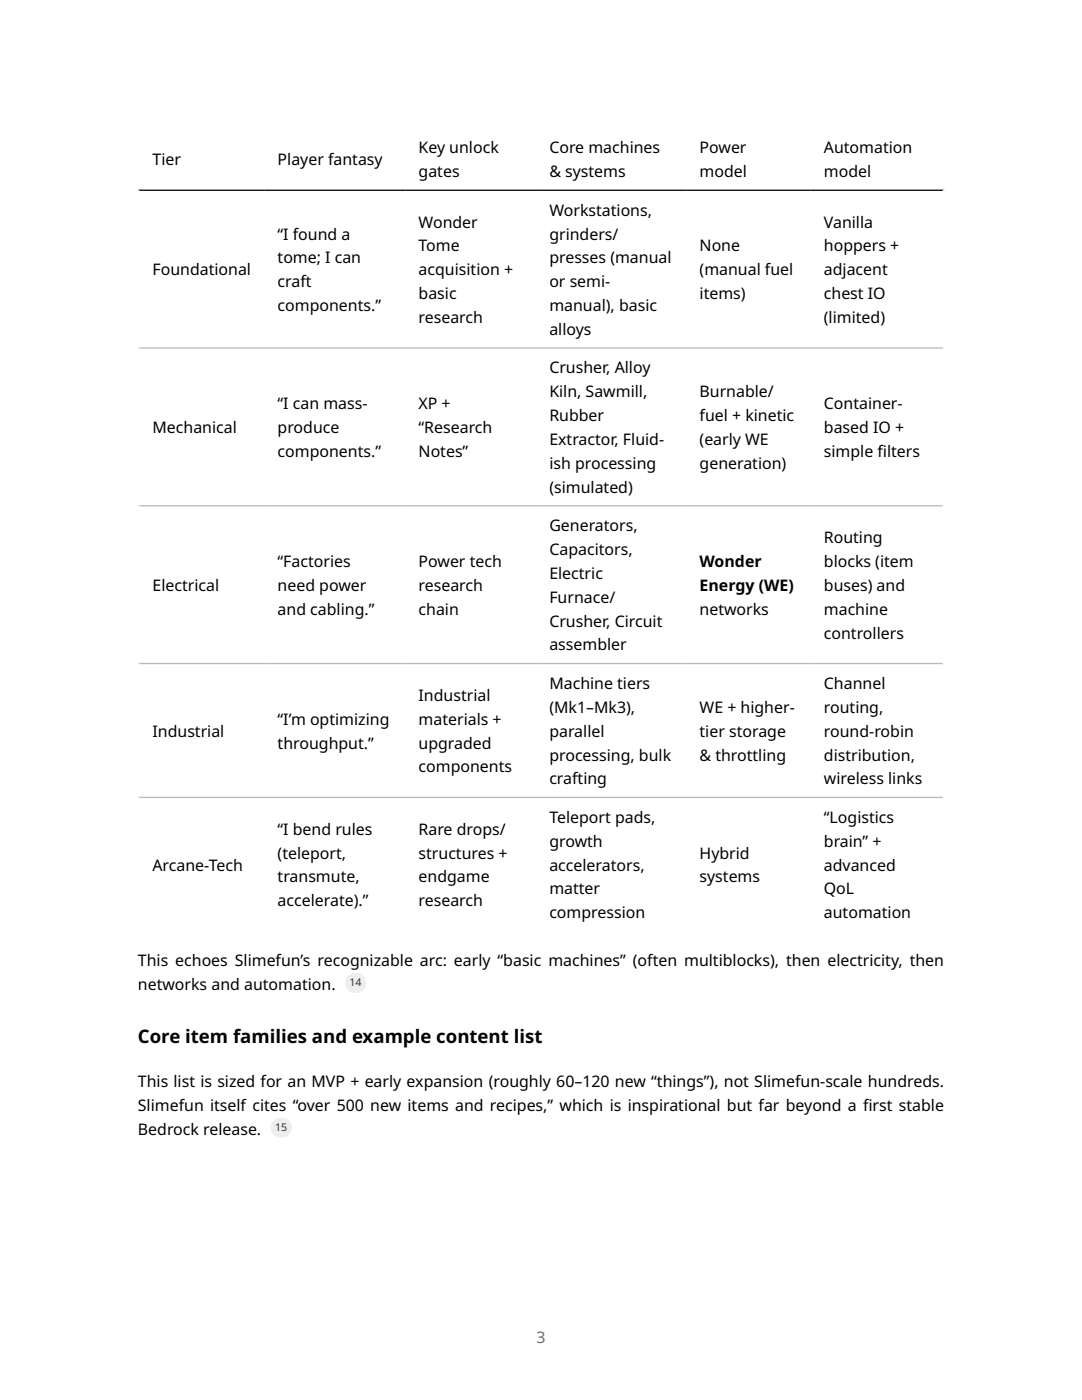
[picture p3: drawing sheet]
<svg xmlns="http://www.w3.org/2000/svg" width="216mm" height="279mm" viewBox="0 0 216 279" stroke-linecap="round" stroke-linejoin="round" font-family="sans-serif">
<defs><g id="words">
<text font-size="3.7" x="27.5" y="208.2">Core item families and example content list</text>
<g font-size="3.2">
<text x="30.4" y="33">Tier</text>
<text x="55.4" y="33">Player fantasy</text>
<text x="83.5" y="30.6">Key unlock</text>
<text x="83.5" y="35.4">gates</text>
<text x="109.6" y="30.6">Core machines</text>
<text x="109.6" y="35.4">&amp; systems</text>
<text x="139.6" y="30.6">Power</text>
<text x="139.6" y="35.4">model</text>
<text x="164.4" y="30.6">Automation</text>
<text x="164.4" y="35.4">model</text>
<text x="55.4" y="47.8">“I found a</text>
<text x="83.5" y="45.4">Wonder</text>
<text x="109.6" y="43">Workstations,</text>
<text x="109.6" y="47.8">grinders/</text>
<text x="164.4" y="45.4">Vanilla</text>
<text x="55.4" y="52.6">tome; I can</text>
<text x="83.5" y="50.2">Tome</text>
<text x="109.6" y="52.6">presses (manual</text>
<text x="139.6" y="50.2">None</text>
<text x="164.4" y="50.2">hoppers +</text>
<text x="30.4" y="54.9">Foundational</text>
<text x="55.4" y="57.3">craft</text>
<text x="83.5" y="54.9">acquisition +</text>
<text x="83.5" y="59.7">basic</text>
<text x="109.6" y="57.3">or semi-</text>
<text x="139.6" y="54.9">(manual fuel</text>
<text x="139.6" y="59.7">items)</text>
<text x="164.4" y="54.9">adjacent</text>
<text x="164.4" y="59.7">chest IO</text>
<text x="55.4" y="62.1">components.”</text>
<text x="83.5" y="64.5">research</text>
<text x="109.6" y="62.1">manual), basic</text>
<text x="164.4" y="64.5">(limited)</text>
<text x="109.6" y="66.8">alloys</text>
<text x="109.6" y="74.5">Crusher, Alloy</text>
<text x="55.4" y="81.7">“I can mass-</text>
<text x="83.5" y="81.7">XP +</text>
<text x="109.6" y="79.3">Kiln, Sawmill,</text>
<text x="139.6" y="79.3">Burnable/</text>
<text x="164.4" y="81.7">Container-</text>
<text x="30.4" y="86.4">Mechanical</text>
<text x="55.4" y="86.4">produce</text>
<text x="83.5" y="86.4">“Research</text>
<text x="109.6" y="84">Rubber</text>
<text x="109.6" y="88.8">Extractor, Fluid-</text>
<text x="139.6" y="84">fuel + kinetic</text>
<text x="139.6" y="88.8">(early WE</text>
<text x="164.4" y="86.4">based IO +</text>
<text x="55.4" y="91.2">components.”</text>
<text x="83.5" y="91.2">Notes”</text>
<text x="109.6" y="93.6">ish processing</text>
<text x="139.6" y="93.6">generation)</text>
<text x="164.4" y="91.2">simple f</text>
<text x="175.1" y="91.2">ilters</text>
<text x="109.6" y="98.3">(simulated)</text>
<text x="109.6" y="106">Generators,</text>
<text x="55.4" y="113.2">“Factories</text>
<text x="83.5" y="113.2">Power tech</text>
<text x="109.6" y="110.8">Capacitors,</text>
<text x="139.6" y="113.2">Wonder</text>
<text x="164.4" y="108.4">Routing</text>
<text x="164.4" y="113.2">blocks (item</text>
<text x="30.4" y="117.9">Electrical</text>
<text x="55.4" y="117.9">need power</text>
<text x="83.5" y="117.9">research</text>
<text x="109.6" y="115.5">Electric</text>
<text x="139.6" y="117.9">Energy (WE)</text>
<text x="164.4" y="117.9">buses) and</text>
<text x="55.4" y="122.7">and cabling.”</text>
<text x="83.5" y="122.7">chain</text>
<text x="109.6" y="120.3">Furnace/</text>
<text x="109.6" y="125.1">Crusher, Circuit</text>
<text x="139.6" y="122.7">networks</text>
<text x="164.4" y="122.7">machine</text>
<text x="109.6" y="129.8">assembler</text>
<text x="164.4" y="127.4">controllers</text>
<text x="109.6" y="137.5">Machine tiers</text>
<text x="164.4" y="137.5">Channel</text>
<text x="83.5" y="139.9">Industrial</text>
<text x="109.6" y="142.3">(Mk1–Mk3),</text>
<text x="139.6" y="142.3">WE + higher-</text>
<text x="164.4" y="142.3">routing,</text>
<text x="30.4" y="147">Industrial</text>
<text x="55.4" y="144.6">“I’m optimizing</text>
<text x="55.4" y="149.4">throughput.”</text>
<text x="83.5" y="144.6">materials +</text>
<text x="83.5" y="149.4">upgraded</text>
<text x="109.6" y="147">parallel</text>
<text x="139.6" y="147">tier storage</text>
<text x="164.4" y="147">round-robin</text>
<text x="83.5" y="154.2">components</text>
<text x="109.6" y="151.8">processing, bulk</text>
<text x="139.6" y="151.8">&amp; throttling</text>
<text x="164.4" y="151.8">distribution,</text>
<text x="109.6" y="156.5">crafting</text>
<text x="164.4" y="156.5">wireless links</text>
<text x="55.4" y="166.6">“I bend rules</text>
<text x="83.5" y="166.6">Rare drops/</text>
<text x="109.6" y="164.2">Teleport pads,</text>
<text x="164.4" y="164.2">“Logistics</text>
<text x="30.4" y="173.7">Arcane-Tech</text>
<text x="55.4" y="171.4">(teleport,</text>
<text x="83.5" y="171.4">structures +</text>
<text x="109.6" y="169">growth</text>
<text x="109.6" y="173.7">accelerators,</text>
<text x="139.6" y="171.4">Hybrid</text>
<text x="164.4" y="169">brain” +</text>
<text x="164.4" y="173.7">advanced</text>
<text x="55.4" y="176.1">transmute,</text>
<text x="83.5" y="176.1">endgame</text>
<text x="109.6" y="178.5">matter</text>
<text x="139.6" y="176.1">systems</text>
<text x="164.4" y="178.5">QoL</text>
<text x="55.4" y="180.9">accelerate).”</text>
<text x="83.5" y="180.9">research</text>
<text x="109.6" y="183.3">compression</text>
<text x="164.4" y="183.3">automation</text>
<text x="27.5" y="192.8">This echoes Slimefun’s recognizable arc: early “basic machines” (often multiblocks), then electricity, then</text>
<text x="27.5" y="197.6">networks and automation.</text>
<text x="27.5" y="216.9">This list is sized for an MVP + early expansion (roughly 60–120 new “things”), not Slimefun-scale hundreds.</text>
<text x="27.5" y="221.7">Slimefun itself cites “over 500 new items and recipes,” which is inspirational but far beyond a f</text>
<text x="172.2" y="221.7">irst stable</text>
<text x="27.5" y="226.4">Bedrock release.</text>
</g>
<text font-size="3.2" fill="#6e6e6e" x="107" y="267.9">3</text>
<g font-size="2.1" fill="#333">
<text x="69.8" y="196.9">14</text>
<text x="54.9" y="225.7">15</text>
</g>
</g></defs>
<path d="M27.5 25.5h160.9M27.6 25.4v160.6M188.3 25.4v160.6M27.5 185.9h160.9" fill="none" stroke="#fff" stroke-width=".26"/>
<path d="M27.5 38h160.9" fill="none" stroke="#000" stroke-width=".26"/>
<path d="M27.5 69.5h160.9M27.5 100.9h160.9M27.5 132.4h160.9M27.5 159.1h160.9" fill="none" stroke="#bbb" stroke-width=".26"/>
<g fill="#ededed">
<path d="M68.8 194.2h4.3v4h-4.3z"/>
<path d="M54 223.1h4.2v3.9h-4.2z"/>
</g>
<use href="#words"/>
</svg>
